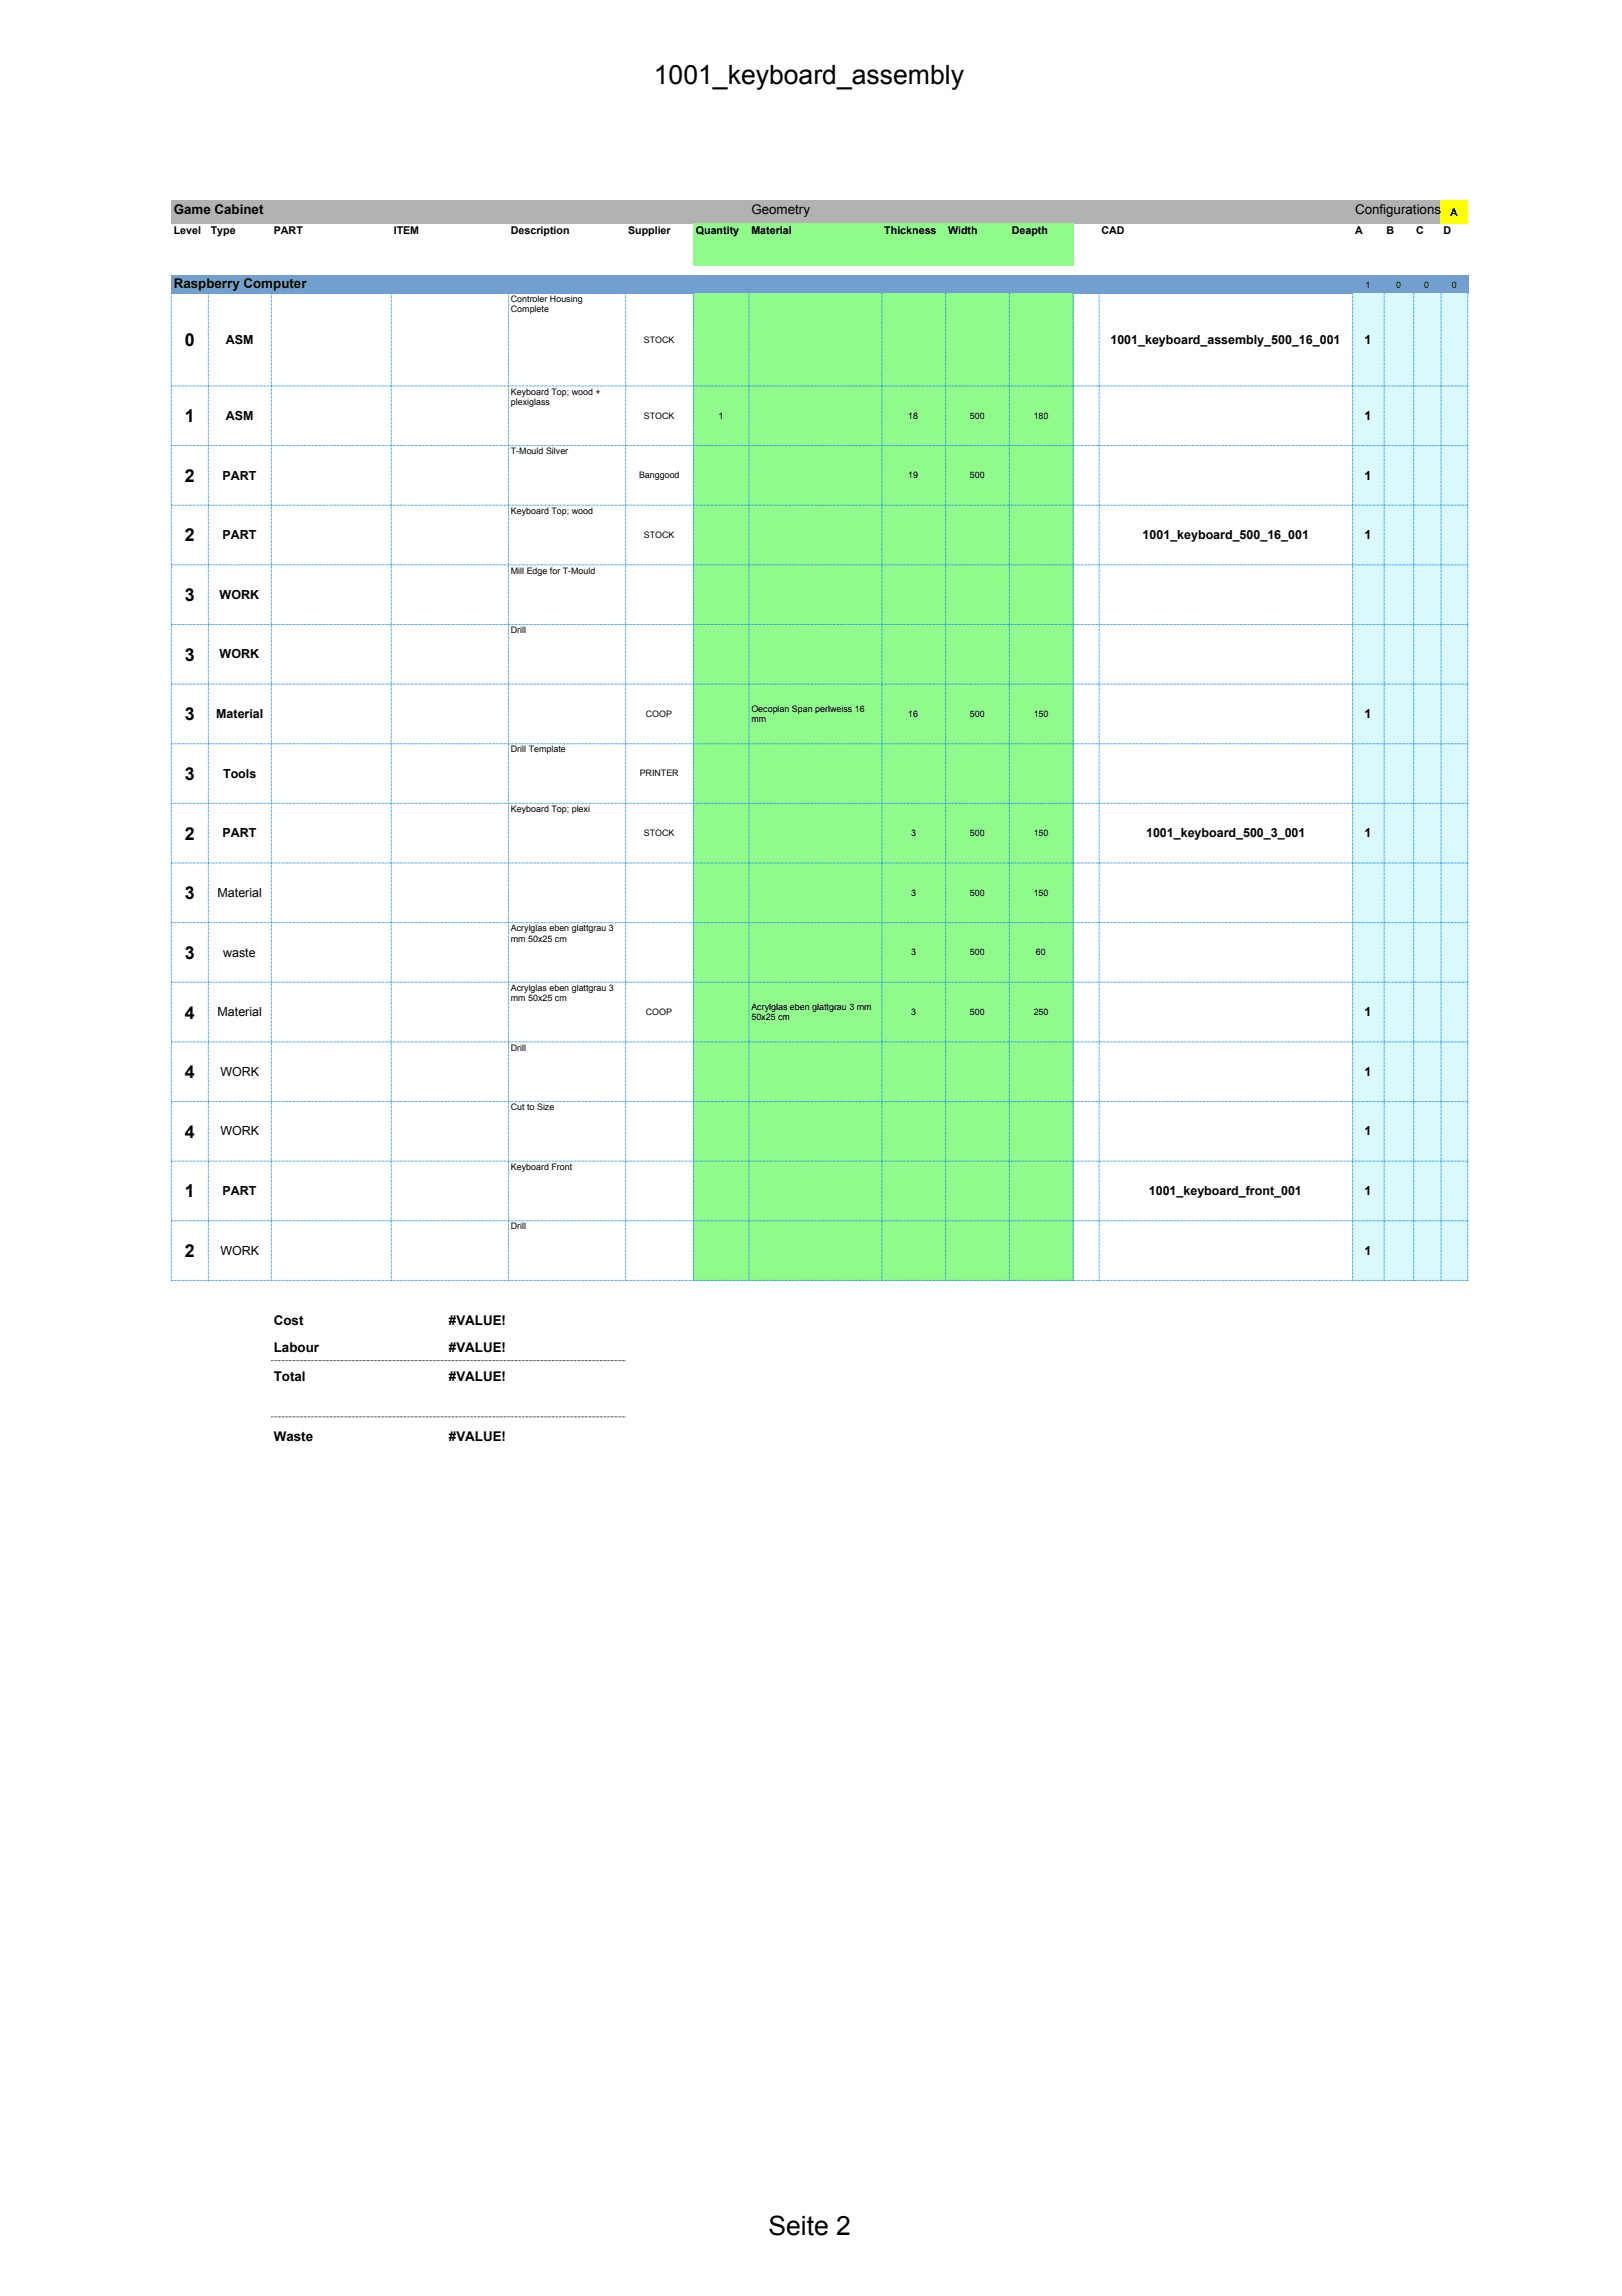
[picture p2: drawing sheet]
<svg xmlns="http://www.w3.org/2000/svg" width="210mm" height="297mm" viewBox="0 0 210 297" stroke-linecap="round" stroke-linejoin="round" font-family="sans-serif">
<defs><g id="words">
<g font-size="3.4">
<text x="84.6" y="10.8">1001_keyboard_assembly</text>
<text x="99.4" y="289.2">Seite 2</text>
</g>
<g font-size="2.3">
<text x="23.9" y="44.8">0</text>
<text x="23.9" y="54.6">1</text>
<text x="23.9" y="62.3">2</text>
<text x="23.9" y="70.1">2</text>
<text x="23.9" y="77.8">3</text>
<text x="23.9" y="85.5">3</text>
<text x="23.9" y="93.2">3</text>
<text x="23.9" y="100.9">3</text>
<text x="23.9" y="108.6">2</text>
<text x="23.9" y="116.3">3</text>
<text x="23.9" y="124.1">3</text>
<text x="23.9" y="131.8">4</text>
<text x="23.9" y="139.5">4</text>
<text x="23.9" y="147.2">4</text>
<text x="23.9" y="154.9">1</text>
<text x="23.9" y="162.6">2</text>
</g>
<g font-size="1.7">
<text x="22.5" y="27.7">Game Cabinet</text>
<text x="97.2" y="27.7">Geometry</text>
<text x="175.4" y="27.7">Configurations</text>
<text x="22.5" y="37.3">Raspberry Computer</text>
<text x="35.4" y="171.4">Cost</text>
<text x="58.1" y="171.4">#VALUE!</text>
<text x="35.4" y="174.9">Labour</text>
<text x="35.4" y="178.7">Total</text>
<text x="58.1" y="174.9">#VALUE!</text>
<text x="58.1" y="178.7">#VALUE!</text>
<text x="35.4" y="186.4">Waste</text>
<text x="58.1" y="186.4">#VALUE!</text>
</g>
<g font-size="1.6">
<text x="29.2" y="44.5">ASM</text>
<text x="143.7" y="44.5">1001_keyboard_assembly_500_16_001</text>
<text x="176.6" y="44.5">1</text>
<text x="29.2" y="54.3">ASM</text>
<text x="176.6" y="54.3">1</text>
<text x="28.8" y="62">PART</text>
<text x="176.6" y="62">1</text>
<text x="28.8" y="69.8">PART</text>
<text x="147.9" y="69.8">1001_keyboard_500_16_001</text>
<text x="176.6" y="69.8">1</text>
<text x="28.4" y="77.5">WORK</text>
<text x="28.4" y="85.2">WORK</text>
<text x="28" y="92.9">Material</text>
<text x="176.6" y="92.9">1</text>
<text x="28.9" y="100.6">Tools</text>
<text x="28.8" y="108.3">PART</text>
<text x="148.3" y="108.3">1001_keyboard_500_3_001</text>
<text x="176.6" y="108.3">1</text>
<text x="28.2" y="116">Material</text>
<text x="28.9" y="123.8">waste</text>
<text x="28.2" y="131.5">Material</text>
<text x="176.6" y="131.5">1</text>
<text x="28.5" y="139.2">WORK</text>
<text x="176.6" y="139.2">1</text>
<text x="28.5" y="146.9">WORK</text>
<text x="176.6" y="146.9">1</text>
<text x="28.8" y="154.6">PART</text>
<text x="148.7" y="154.6">1001_keyboard_front_001</text>
<text x="176.6" y="154.6">1</text>
<text x="28.5" y="162.3">WORK</text>
<text x="176.6" y="162.3">1</text>
</g>
<g font-size="1.4">
<text x="187.7" y="28">A</text>
<text x="22.5" y="30.3">Level</text>
<text x="27.3" y="30.3">Type</text>
<text x="35.4" y="30.3">PART</text>
<text x="50.9" y="30.3">ITEM</text>
<text x="66.1" y="30.3">Description</text>
<text x="81.3" y="30.3">Supplier</text>
<text x="90.1" y="30.3">Quantity</text>
<text x="97.2" y="30.3">Material</text>
<text x="114.4" y="30.3">Thickness</text>
<text x="122.7" y="30.3">Width</text>
<text x="130.9" y="30.3">Deapth</text>
<text x="142.5" y="30.3">CAD</text>
<text x="175.4" y="30.3">A</text>
<text x="179.4" y="30.3">B</text>
<text x="183.2" y="30.3">C</text>
<text x="186.8" y="30.3">D</text>
</g>
<g font-size="1.2">
<text x="66.1" y="39.1">Controler Housing</text>
<text x="66.1" y="40.4">Complete</text>
<text x="176.7" y="37.2">1</text>
<text x="180.7" y="37.2">0</text>
<text x="184.3" y="37.2">0</text>
<text x="187.9" y="37.2">0</text>
<text x="83.3" y="44.3">STOCK</text>
<text x="66.1" y="51.1">Keyboard Top; wood +</text>
<text x="66.1" y="52.4">plexiglass</text>
<text x="66.1" y="58.8">T-Mould Silver</text>
<text x="83.3" y="54.2">STOCK</text>
<text x="93" y="54.2">1</text>
<text x="117.5" y="54.2">18</text>
<text x="125.5" y="54.2">500</text>
<text x="133.8" y="54.2">180</text>
<text x="82.7" y="61.9">Banggood</text>
<text x="117.5" y="61.9">19</text>
<text x="125.5" y="61.9">500</text>
<text x="66.1" y="66.5">Keyboard Top; wood</text>
<text x="83.3" y="69.6">STOCK</text>
<text x="66.1" y="74.2">Mill Edge for T-Mould</text>
<text x="66.1" y="81.9">Drill</text>
<text x="83.6" y="92.7">COOP</text>
<text x="97.2" y="92.1">Oecoplan Span perlweiss 16</text>
<text x="97.2" y="93.4">mm</text>
<text x="117.5" y="92.7">16</text>
<text x="125.5" y="92.7">500</text>
<text x="133.8" y="92.7">150</text>
<text x="66.1" y="97.3">Drill Template</text>
<text x="82.8" y="100.4">PRINTER</text>
<text x="66.1" y="105.1">Keyboard Top; plexi</text>
<text x="83.3" y="108.2">STOCK</text>
<text x="117.9" y="108.2">3</text>
<text x="125.5" y="108.2">500</text>
<text x="133.8" y="108.2">150</text>
<text x="117.9" y="115.9">3</text>
<text x="125.5" y="115.9">500</text>
<text x="133.8" y="115.9">150</text>
<text x="66.1" y="120.5">Acrylglas eben glattgrau 3</text>
<text x="66.1" y="121.8">mm 50x25 cm</text>
<text x="117.9" y="123.6">3</text>
<text x="125.5" y="123.6">500</text>
<text x="134" y="123.6">60</text>
<text x="66.1" y="128.2">Acrylglas eben glattgrau 3</text>
<text x="66.1" y="129.5">mm 50x25 cm</text>
<text x="83.6" y="131.3">COOP</text>
<text x="97.2" y="130.7">Acrylglas eben glattgrau 3 mm</text>
<text x="117.9" y="131.3">3</text>
<text x="125.5" y="131.3">500</text>
<text x="133.8" y="131.3">250</text>
<text x="66.1" y="135.9">Drill</text>
<text x="97.2" y="132">50x25 cm</text>
<text x="66.1" y="143.6">Cut to Size</text>
<text x="66.1" y="151.3">Keyboard Front</text>
<text x="66.1" y="159.1">Drill</text>
</g>
</g></defs>
<path d="M22.1 25.9h164.4v3.1h-164.4z" fill="#b2b2b2"/>
<path d="M186.4 25.9h3.6v3.1h-3.6z" fill="#ff0"/>
<path d="M89.7 28.9h49.2v5.5h-49.2z" fill="#90fb8b"/>
<path d="M22.1 35.6h167.9v2.4h-167.9z" fill="#729fcf"/>
<path d="M89.7 37.9h49.2v127.8h-49.2z" fill="#90fb8b"/>
<path d="M175 37.9h15v127.8h-15z" fill="#d9f9fd"/>
<g fill="none" stroke="#007fff" stroke-width=".13">
<path d="M22.2 37.9v127.8M27 37.9v127.8M35.1 37.9v127.8M50.6 37.9v127.8M65.8 37.9v127.8M81 37.9v127.8M89.7 37.9v127.8M96.9 37.9v127.8M114.1 37.9v127.8M122.4 37.9v127.8M130.6 37.9v127.8M138.9 37.9v127.8"/>
<path d="M142.2 37.9v127.8M175 37.9v127.8M179.1 37.9v127.8M182.9 37.9v127.8M186.5 37.9v127.8M189.9 37.9v127.8M22.1 49.9h167.9M22.1 57.6h167.9M22.1 65.4h167.9M22.1 73.1h167.9M22.1 80.8h167.9M22.1 88.5h167.9"/>
<path d="M22.1 96.2h167.9M22.1 103.9h167.9M22.1 111.6h167.9M22.1 119.4h167.9M22.1 127.1h167.9M22.1 134.8h167.9M22.1 142.5h167.9M22.1 150.2h167.9M22.1 157.9h167.9M22.1 165.7h167.9"/>
</g>
<path d="M35.1 176h45.9M35.1 183.3h45.9" fill="none" stroke="#000" stroke-width=".13"/>
<use href="#words"/>
</svg>
